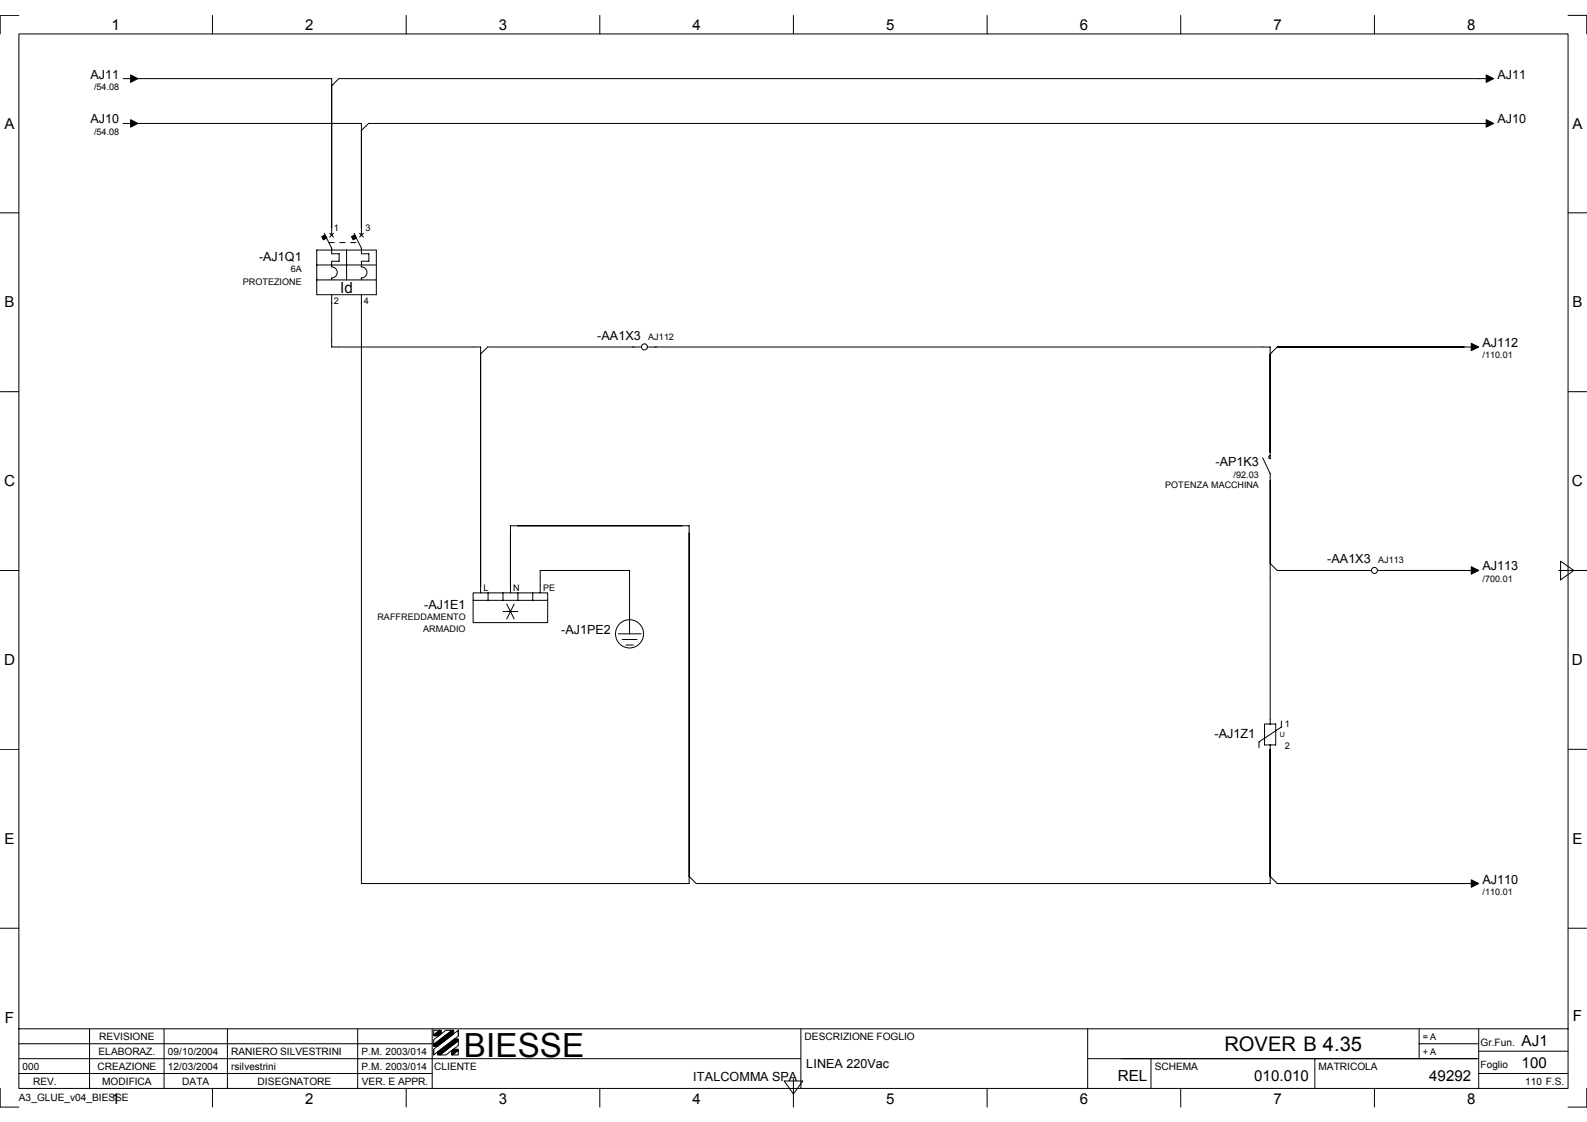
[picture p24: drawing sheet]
<svg xmlns="http://www.w3.org/2000/svg" width="297mm" height="210mm" viewBox="0 0 297 210" stroke-linecap="round" stroke-linejoin="round" font-family="sans-serif">
<defs><g id="words">
<text font-size="6.2" x="86.8" y="197.7">BIESSE</text>
<text font-size="3.8" x="229.2" y="196.7">ROVER B 4.35</text>
<g font-size="2.9">
<text x="63.7" y="54.8">Id</text>
<text x=".8" y="91">C</text>
<text x="294.2" y="91">C</text>
<text x=".8" y="124.4">D</text>
<text x="294.2" y="124.4">D</text>
<text x=".9" y="191.3">F</text>
<text x="294.4" y="191">F</text>
<text x="284.8" y="195.6">AJ1</text>
<text x="209.2" y="202.2">REL</text>
</g>
<g font-size="2.8">
<text x="20.9" y="5.7">1</text>
<text x="57.1" y="5.7">2</text>
<text x="93.4" y="5.7">3</text>
<text x="129.6" y="5.7">4</text>
<text x="165.8" y="5.7">5</text>
<text x="202.1" y="5.7">6</text>
<text x="238.3" y="5.7">7</text>
<text x="274.6" y="5.7">8</text>
<text x=".8" y="24.1">A</text>
<text x="294.3" y="24.1">A</text>
<text x=".8" y="57.5">B</text>
<text x="294.3" y="57.5">B</text>
<text x=".8" y="157.9">E</text>
<text x="294.3" y="157.9">E</text>
<text x="234.7" y="202.2">010.010</text>
<text x="267.5" y="202.2">49292</text>
<text x="284.8" y="199.8">100</text>
<text x="20.9" y="206.5">1</text>
<text x="57.1" y="206.5">2</text>
<text x="93.4" y="206.5">3</text>
<text x="129.6" y="206.5">4</text>
<text x="165.8" y="206.5">5</text>
<text x="202.1" y="206.5">6</text>
<text x="238.3" y="206.5">7</text>
<text x="274.6" y="206.5">8</text>
</g>
<g font-size="2.4">
<text x="17" y="14.7">AJ11</text>
<text x="280.3" y="14.7">AJ11</text>
<text x="17" y="23.1">AJ10</text>
<text x="280.3" y="23.1">AJ10</text>
<text x="48.5" y="48.9">-AJ1Q1</text>
<text x="111.8" y="63.5">-AA1X3</text>
<text x="277.5" y="64.9">AJ112</text>
<text x="227.5" y="87.2">-AP1K3</text>
<text x="248.4" y="105.3">-AA1X3</text>
<text x="277.5" y="106.7">AJ113</text>
<text x="79.4" y="113.9">-AJ1E1</text>
<text x="105" y="118.6">-AJ1PE2</text>
<text x="227.3" y="138.1">-AJ1Z1</text>
<text x="277.5" y="165.3">AJ110</text>
<text x="129.8" y="202.2">ITALCOMMA SPA</text>
<text x="150.9" y="199.7">LINEA 220Vac</text>
</g>
<g font-size="1.9">
<text x="18.4" y="197.4">ELABORAZ.</text>
<text x="18.6" y="194.6">REVISIONE</text>
<text x="31.4" y="197.4">09/10/2004</text>
<text x="43.3" y="197.4">RANIERO SILVESTRINI</text>
<text x="67.6" y="197.4">P.M. 2003/014</text>
<text x="150.6" y="194.6">DESCRIZIONE FOGLIO</text>
<text x="277.1" y="195.6">Gr.Fun.</text>
<text x="4.2" y="200.1">000</text>
<text x="6.2" y="202.9">REV.</text>
<text x="18.2" y="200.1">CREAZIONE</text>
<text x="19.1" y="202.9">MODIFICA</text>
<text x="31.4" y="200.1">12/03/2004</text>
<text x="34.1" y="202.9">DATA</text>
<text x="43.3" y="200.1">rsilvestrini</text>
<text x="48.2" y="202.9">DISEGNATORE</text>
<text x="67.6" y="200.1">P.M. 2003/014</text>
<text x="67.7" y="202.9">VER. E APPR.</text>
<text x="81.3" y="200.1">CLIENTE</text>
<text x="216.1" y="200.1">SCHEMA</text>
<text x="246.8" y="200.1">MATRICOLA</text>
<text x="277.1" y="199.8">Foglio</text>
<text x="285.5" y="202.9">110 F.S.</text>
<text x="3.5" y="206.1">A3_GLUE_v04_BIESSE</text>
</g>
<g font-size="1.7">
<text x="17.6" y="16.8">/54.08</text>
<text x="17.6" y="25.2">/54.08</text>
<text x="62.5" y="43.3">1</text>
<text x="68.4" y="43.3">3</text>
<text x="45.4" y="53.3">PROTEZIONE</text>
<text x="54.4" y="51">6A</text>
<text x="62.5" y="56.9">2</text>
<text x="68.1" y="56.9">4</text>
<text x="121.3" y="63.5">AJ112</text>
<text x="277.5" y="67">/110.01</text>
<text x="230.9" y="89.3">/92.03</text>
<text x="218.1" y="91.3">POTENZA MACCHINA</text>
<text x="258" y="105.3">AJ113</text>
<text x="90.5" y="110.6">L</text>
<text x="96.1" y="110.6">N</text>
<text x="101.6" y="110.6">PE</text>
<text x="277.5" y="108.8">/700.01</text>
<text x="70.6" y="116">RAFFREDDAMENTO</text>
<text x="79.2" y="118.3">ARMADIO</text>
<text x="240.5" y="136">1</text>
<text x="240.5" y="140.2">2</text>
<text x="277.5" y="167.4">/110.01</text>
<text x="266.3" y="194.6">= A</text>
<text x="266.3" y="197.4">+ A</text>
</g>
<text font-size="1.3" x="239.6" y="137.9">U</text>
</g></defs>
<g fill="none" stroke="#000" stroke-width=".19">
<path d="M3.5 6.3h290v197.3h-290zM3.5 2.9h-3.5v3.4M23 14.7h2.1M25.8 14.7h36.3v29.3M39.8 2.9v3.4M76 2.9v3.4M112.3 2.9v3.4M148.5 2.9v3.4M184.8 2.9v3.4M221 2.9v3.4M257.3 2.9v3.4M278.9 14.7h-215.5l-1.3 1.3"/>
<path d="M293.5 2.9h3.5v3.4M0 39.8h3.5M23 23.1h2.1M25.8 23.1h41.8v20.9M278.9 23.1h-209.9l-1.4 1.3M293.5 39.8h3.5M59.3 46.8h11.1v8.3h-11.1zM59.3 52.4h11.1M59.3 49.6h11.1M60.7 43.6l1.4 2.8v1.1h1.4v1.4h-1.4v1M61.7 43.6l.7 .7M62.1 49.9a1.04 1.04 0 0 1 1 1.1 1.04 1.04 0 0 1-1 1"/>
<path d="M62.1 52v.4M62.1 55.1v9.8h27.9v46M62.4 43.6l-.7 .7M64.9 49.6h.1M64.9 46.8v5.6M66.3 43.6l1.3 2.8v1.1h1.4v1.4h-1.4v1M67.3 43.6l.7 .7M67.6 49.9a1.04 1.04 0 0 1 1.1 1.1 1.04 1.04 0 0 1-1.1 1M67.6 52v.4M67.6 55.1v110.2h61.4v-66.9h-33.5v1.3M68 43.6l-.7 .7M0 73.3h3.5"/>
<path d="M120.1 64.9h-28.8l-1.3 1.3M121.2 64.9h116.5v20.9M276.1 64.9h-37l-1.4 1.3M293.5 73.3h3.5M95.5 99.7v10v-10M236.3 85.6l1.4 3v46.8M237.7 85.3l-.2 .2 .2 .3M0 106.7h3.5M88.6 110.9h13.9v5.6h-13.9zM88.6 112.3h13.9M91.4 110.9v1.4M94.1 110.9v1.4"/>
<path d="M94.1 114.4h2.8M94.8 113l1.4 2.8M95.5 109.5v1.4M96.2 113l-1.4 2.8M96.9 110.9v1.4M99.7 110.9v1.4M101.1 110.9v-4.2h16.7v11.9M115.8 118.6h4.2M116.5 119.6h2.7M237.7 105.4l1.4 1.3h17.6M257.8 106.7h18.3M291.8 106.7h5.2"/>
<path d="M292.1 105l2.5 1.7-2.5 1.8zM117.2 120.7h1.3M236.7 135.4h2.1v4h-2.1zM237.7 139.4v25.9h-107.4l-1.3-1.3M239.8 134.9v1.1l-4.2 2.8v1.1M0 140.2h3.5M293.5 140.2h3.5M0 173.7h3.5M237.7 164l1.4 1.3h37M293.5 173.7h3.5M3.5 192.5h290M3.5 198.1h146.4"/>
<path d="M3.5 195.3h77.4M16.8 192.5v11.1M30.7 192.5v11.1M42.6 192.5v11.1M66.9 192.5v11.1M80.9 192.5v11.1M81.2 196.3l4.6-3.6v1.1l-4.6 3.6zM81.2 194.5l2.3-1.8h1.1l-3.4 2.7zM81.2 192.7h1.1l-1.1 .9zM81.2 195.4v.3M81.2 196.3v1M82.3 197.4l3.5-2.7v.9l-2.3 1.8z"/>
<path d="M84.7 197.4l1.1-.9v.9zM85.8 192.7v1.1M149.9 192.5v11.1M203.6 198.1h73.2M203.6 192.5v11.1M215.4 198.1v5.5M246.1 198.1v5.5M265.6 195.3h11.2M265.6 192.5v5.6M276.8 192.5v11.1M276.8 196.7h16.7M0 203.6v3.5h3.5"/>
<path d="M3.5 200.8h77.4M39.8 203.6v3.5M76 203.6v3.5M112.3 203.6v3.5M146.8 202.2h3.5l-1.8 2.5zM148.5 201.9v5.2M184.8 203.6v3.5M221 203.6v3.5M257.3 203.6v3.5M276.8 200.8h16.7M297 203.6v3.5h-3.5"/>
<circle cx="120.6" cy="64.9" r=".56"/>
<circle cx="117.8" cy="118.6" r="2.64"/>
<circle cx="257.2" cy="106.7" r=".56"/>
</g>
<g fill="#000" stroke="#000" stroke-width=".19">
<path d="M24.4 14l1.4 .7-1.4 .7z" fill-rule="evenodd"/>
<path d="M278.2 14l1.4 .7-1.4 .7z" fill-rule="evenodd"/>
<path d="M24.4 22.4l1.4 .7-1.4 .7z" fill-rule="evenodd"/>
<path d="M278.2 22.4l1.4 .7-1.4 .7z" fill-rule="evenodd"/>
<path d="M60.2 44.3l.6-.4 .3 .7-.6 .3z" fill-rule="evenodd"/>
<path d="M65.8 44.3l.6-.4 .3 .7-.6 .3z" fill-rule="evenodd"/>
<path d="M275.4 64.2l1.4 .7-1.4 .7z" fill-rule="evenodd"/>
<path d="M275.4 106l1.4 .7-1.4 .7z" fill-rule="evenodd"/>
<path d="M275.4 164.6l1.4 .7-1.4 .7z" fill-rule="evenodd"/>
<path d="M81.2 193.6l1.1-.9h.3v.7l-.5 .4h-.9z" fill-rule="evenodd"/>
<path d="M81.9 196.8l3.2-2.4h.7v.3l-3.5 2.7h-.4z" fill-rule="evenodd"/>
<path d="M81.2 195.4l3.4-2.7h.3v.7l-3 2.3h-.7z" fill-rule="evenodd"/>
<path d="M84.5 196.6l.4-.3h.9v.2l-1.1 .9h-.2z" fill-rule="evenodd"/>
</g>
<path d="M61.5 45.4h5.6" fill="none" stroke="#000" stroke-width=".19" stroke-dasharray="1 1 1 1 1 1 1 1"/>
<use href="#words"/>
</svg>
